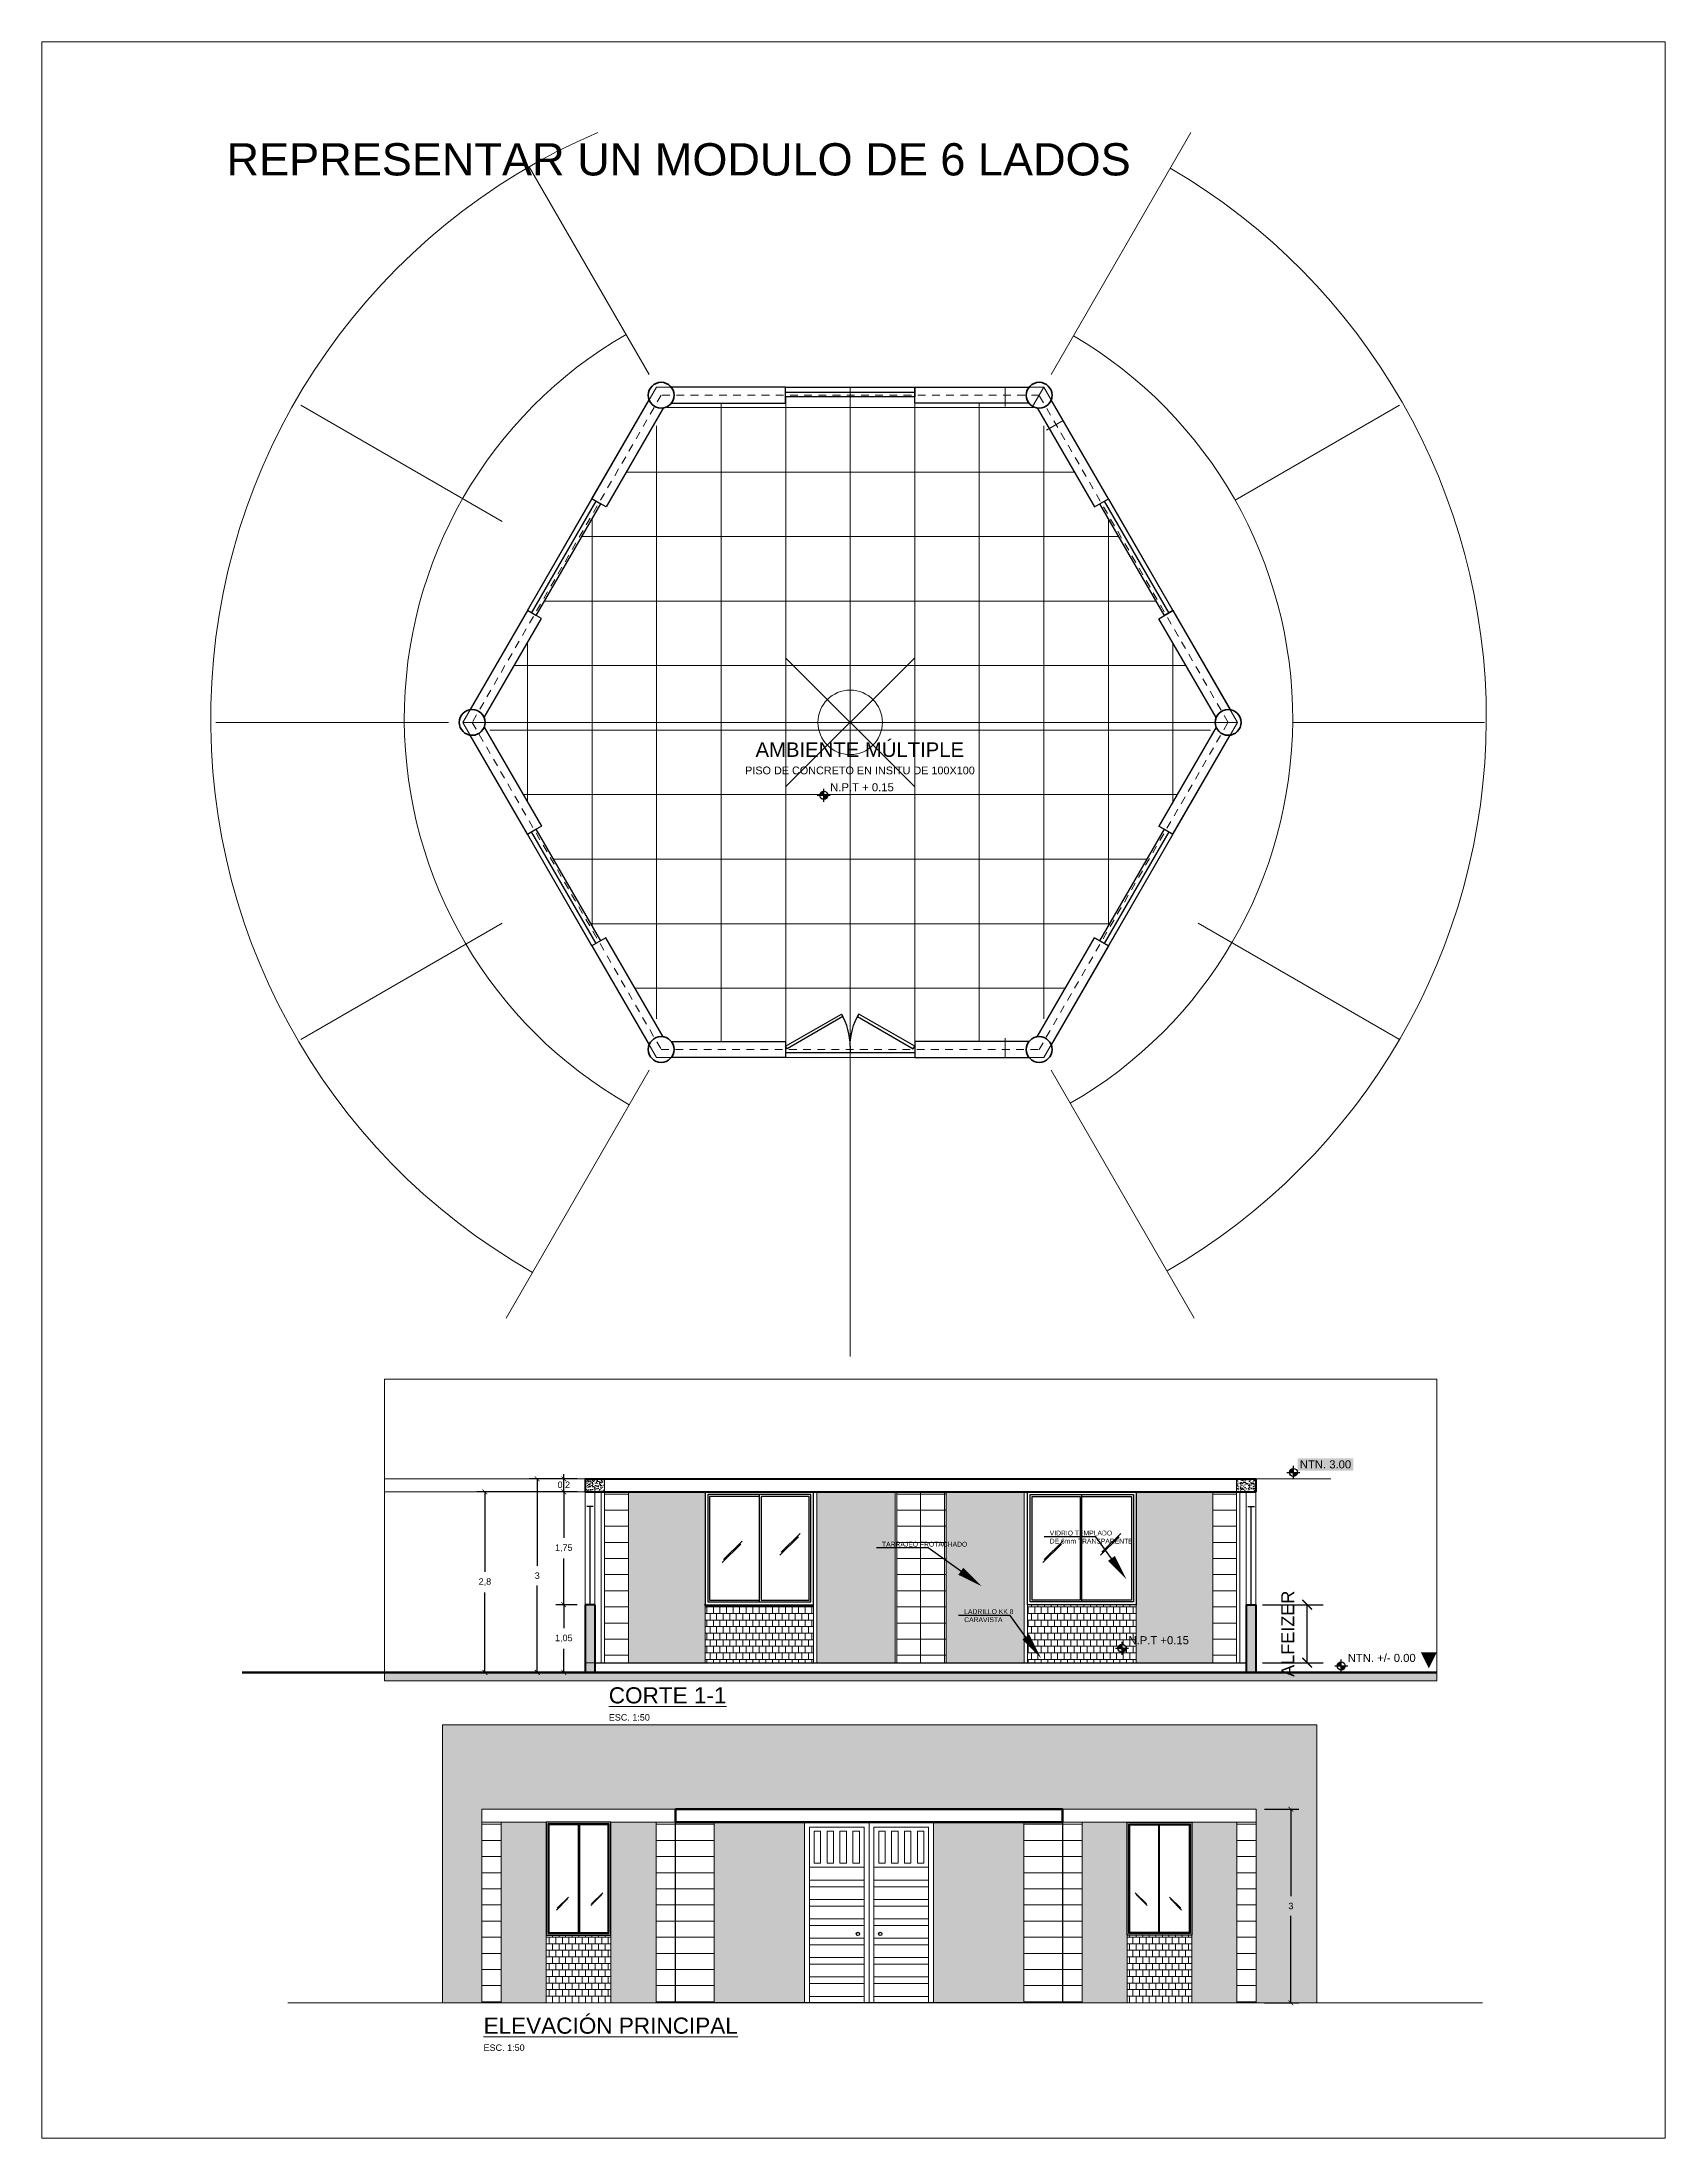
# Model space of a CAD drawing. Header units: metres. Extents: x -23 to 2.1, y -1.1 to 31.4.
import ezdxf
from ezdxf import colors
from ezdxf.entities.mleader import LeaderData, LeaderLine
from ezdxf.math import Vec2, Vec3

# ---------------------------------------------------------------- set-up
doc = ezdxf.new("R2010")
doc.units = ezdxf.units.M
doc.header["$LTSCALE"] = 0.01
doc.header["$PDMODE"] = 35
doc.linetypes.add('ACAD_ISO02W100', pattern=[15, 12, -3])
doc.layers.get('0').update_dxf_attribs({"lineweight": 30})
for name, color, linetype, lineweight in [('.05', 251, 'Continuous', 5), ('0 @ 1', 7, 'Continuous', 30), ('ESTRUCTURA COLUMNA', 1, 'Continuous', 30), ('Layer1', 253, 'Continuous', 0), ('MURO ALTO', 84, 'Continuous', 30), ('MURO BAJO', 5, 'Continuous', 30), ('TERRENO', 1, 'Continuous', 0), ('VIGAS', 1, 'Continuous', 5)]:
    doc.layers.add(name, color=color, linetype=linetype, lineweight=lineweight)
doc.styles.get("Standard").update_dxf_attribs({"font": 'arial.ttf'})
doc.dimstyles.new('CORTE COTA 1_50', dxfattribs={"dimscale": 0.5, "dimtxt": 0.2, "dimasz": 0.15, "dimexe": 0.25, "dimexo": 0.25, "dimgap": 0.2, "dimtad": 1, "dimtih": 1, "dimtoh": 1, "dimtxsty": 'Standard', "dimblk": 'ARCHTICK', "dimcen": 0.15, "dimclrd": 256, "dimclre": 256, "dimclrt": 5, "dimadec": 0, "dimazin": 0, "dimtfac": 1, "dimtmove": 0, "dimatfit": 3, "dimfxl": 1, "dimarcsym": 0})
doc.dimstyles.new('COTA 1_100', dxfattribs={"dimtxt": 0.2, "dimasz": 0.15, "dimexe": 0.25, "dimexo": 0.25, "dimgap": 0.2, "dimtad": 1, "dimtxsty": 'Standard', "dimblk": 'ARCHTICK', "dimcen": 0.15, "dimclrd": 256, "dimclre": 256, "dimclrt": 5, "dimadec": 0, "dimazin": 0, "dimtfac": 1, "dimtmove": 0, "dimatfit": 3, "dimfxl": 1, "dimarcsym": 0})
pattern_1 = [(0, (51.8453, 7.0995), (2.032, 2.032), [3.96875, -0.09525]), (0, (49.8133, 7.1948), (2.032, 2.032), [3.96875, -0.09525]), (90, (51.8453, 7.0995), (-2.032, 2.032), [-2.12725, 1.93675]), (90, (51.75, 7.0995), (-2.032, 2.032), [-2.12725, 1.93675])]
pattern_2 = [(50, (51.84527, 7.09951), (0.091092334, -0.00796954), [0.009525, -0.104775]), (355, (51.84527, 7.09951), (-0.01762171, 0.09552842), [0.00762, -0.08382029]), (100.45144, (51.852864, 7.09885), (0.07347062, 0.08755888), [0.008095, -0.08904512]), (46.1842, (51.84527, 7.12491), (0.13553952, -0.02102116), [0.0142875, -0.1571625]), (96.63556, (51.85657, 7.12316), (0.11870207, 0.12371306), [0.0121425, -0.1335678]), (351.18415, (51.84527, 7.12491), (0.11870207, 0.12371306), [0.01142998, -0.12572987]), (21, (51.85797, 7.11856), (0.075807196, -0.0511326), [0.009525, -0.104775]), (326, (51.85797, 7.11856), (0.03090101, 0.09209398), [0.00762, -0.08382]), (71.45144, (51.86429, 7.1143), (0.10670821, 0.04096138), [0.008095, -0.08904497]), (37.5, (51.845273, 7.09951), (0.001544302, 0.04227752), [0, -0.082804, 0, -0.08509, 0, -0.0841375]), (7.5, (51.845273, 7.09951), (0.03340983, 0.050090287), [0, -0.048514, 0, -0.080899, 0, -0.0320675]), (327.5, (51.816952, 7.09951), (0.067795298, -0.002864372), [0, -0.03175, 0, -0.09906, 0, -0.131445]), (317.5, (51.80425, 7.09951), (0.07406459, 0.012713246), [0, -0.041275, 0, -0.065786, 0, -0.093345])]
pattern_3 = [(50, (74.80478, 1.979286), (0.091092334, -0.00796954), [0.009525, -0.104775]), (355, (74.80478, 1.97929), (-0.01762171, 0.09552842), [0.00762, -0.08382029]), (100.45144, (74.81237, 1.97862), (0.07347062, 0.08755888), [0.008095, -0.08904512]), (46.1842, (74.80478, 2.00469), (0.13553952, -0.02102116), [0.0142875, -0.1571625]), (96.63556, (74.81608, 2.00293), (0.11870207, 0.12371306), [0.01214251, -0.1335678]), (351.18415, (74.80478, 2.00469), (0.11870207, 0.12371306), [0.01142998, -0.12572987]), (21, (74.81748, 1.998336), (0.075807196, -0.0511326), [0.009525, -0.104775]), (326, (74.81748, 1.99834), (0.03090101, 0.09209398), [0.00762, -0.08382]), (71.45144, (74.8238, 1.994075), (0.10670821, 0.040961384), [0.008095, -0.08904497]), (37.5, (74.80478, 1.979286), (0.001544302, 0.04227752), [0, -0.082804, 0, -0.08509, 0, -0.0841375]), (7.5, (74.80478, 1.979286), (0.033409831, 0.050090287), [0, -0.048514, 0, -0.080899, 0, -0.0320675]), (327.5, (74.77646, 1.979286), (0.067795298, -0.002864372), [0, -0.03175, 0, -0.09906, 0, -0.131445]), (317.5, (74.76376, 1.979286), (0.07406459, 0.012713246), [0, -0.041275, 0, -0.065786, 0, -0.093345])]
pattern_4 = [(0, (74.80478, 1.97929), (0, 0.25), [])]
pattern_5 = [(0, (74.80478, 1.97929), (0, 0.1016), []), (90, (74.80478, 1.979286), (-0.0508, 0.1016), [0.1016, -0.1016])]

msp = doc.modelspace()

# ---------------------------------------------------------------- texts
at = {"insert": (-20.163, 29.789), "char_height": 0.5, "attachment_point": 1}
msp.add_mtext_dynamic_manual_height_columns('REPRESENTAR UN MODULO DE 6 LADOS', width=21, gutter_width=12.5, heights=[0], dxfattribs=at)
at = {"linetype": 'Continuous', "lineweight": 0, "ltscale": 0.25, "attachment_point": 1}
for s, width, insert, char_height in [('VIDRIO TEMPLADO \\PDE 6mm TRANSPARENTE', 1.28567, (-7.408, 8.282), 0.075), ('TARRAJEO FROTACHADO', 1.28567, (-10.007, 8.109), 0.075), ('LADRILLO KK 8\\PCARAVISTA', 1.28567, (-8.733, 7.064), 0.075), ('{\\LCORTE 1-1\\P\\H0.4x;\\lESC. 1:50}', 6.19446, (-14.24, 5.854), 0.25), ('{\\LELEVACIÓN PRINCIPAL\\P\\H0.4x;\\lESC. 1:50}', 6.19446, (-16.18, 0.734), 0.25)]:
    msp.add_mtext_dynamic_manual_height_columns(s, width=width, gutter_width=1.25, heights=[0], dxfattribs=dict(at, insert=insert, char_height=char_height))
at = {"layer": 'Layer1', "linetype": 'Continuous', "lineweight": 30, "insert": (-13.298, 20.501), "char_height": 0.225, "attachment_point": 1}
msp.add_mtext_dynamic_manual_height_columns('\\pi1.33185;{\\C256;\\c0;AMBIENTE MÚLTIPLE\\P\\pi1.17016;\\H0.53333x;PISO DE CONCRETO EN INSITU DE 100X100 }', width=5.878, gutter_width=12.5, heights=[0], dxfattribs=at)

# ---------------------------------------------------------------- blocks, each defined once
blk = doc.blocks.new('*U62')
for p, q in [((-1000, 0), (-1000, 100)), ((0, 0), (0, 100))]:
    blk.add_line(p, q)
blk.add_lwpolyline([(0, 0), (-866, -500), (-888, -462), (-22, 38)], close=True)
blk.add_arc((0, 0), 1000, 180, 210)
blk = doc.blocks.new('Elevation Symbol - Imperial')
at = {"color": 0}
for p, q in [((0, 0), (0.2, 0)), ((0.1, -0.1), (0.1, 0.1))]:
    blk.add_line(p, q, dxfattribs=at)
at = {"color": 0, "const_width": 0.0625}
for points in [[(0.1, 0.03125, 0.41421356), (0.06875, 0, 1)], [(0.1, -0.03125, 0.41421356), (0.13125, 0, 1)]]:
    blk.add_lwpolyline(points, format="xyb", dxfattribs=at)
at = {"color": 0}
blk.add_circle((0.1, 0), 0.0625, dxfattribs=at)
blk.add_attdef('ELEVATION', (0.2, 0.0625), '', height=0.125, dxfattribs=at)
blk = doc.blocks.new('Moment Connection - Imperial')
at = {"color": 0}
blk.add_solid([(0, 0.125), (0.125, 0.0625), (0, 0)], dxfattribs=at)
blk = doc.blocks.new('*U157')
for p, q in [((-60, 4), (-60, 0)), ((0, 2), (-60, 2)), ((0, 4), (0, 0))]:
    blk.add_line(p, q)
blk = doc.blocks.new('_ArchTick')
at = {"color": 0, "linetype": 'ByBlock', "const_width": 0.15}
blk.add_lwpolyline([(-0.5, -0.5), (0.5, 0.5)], dxfattribs=at)
blk = doc.blocks.new('*D165')
at = {"layer": 'Defpoints', "color": 0, "linetype": 'Continuous', "lineweight": 0, "ltscale": 0.25, "transparency": 16777216}
for p in [(-4.363, 7.134), (-3.42, 7.134), (-4.363, 6.234)]:
    blk.add_point(p, dxfattribs=at)
at = {"layer": 'VIGAS', "linetype": 'Continuous', "lineweight": -2, "ltscale": 0.25, "transparency": 16777216}
for p, q in [((-4.113, 7.134), (-3.17, 7.134)), ((-3.42, 6.234), (-3.42, 7.134)), ((-4.113, 6.234), (-3.17, 6.234))]:
    blk.add_line(p, q, dxfattribs=at)
at = {"layer": 'VIGAS', "linetype": 'Continuous', "lineweight": -2, "ltscale": 0.25, "transparency": 16777216, "xscale": 0.15, "yscale": 0.15, "zscale": 0.15}
for p, rotation in [((-3.42, 7.134), 90), ((-3.42, 6.234), 270)]:
    blk.add_blockref('_ArchTick', p, dxfattribs=dict(at, rotation=rotation))
at = {"layer": 'VIGAS', "color": 5, "linetype": 'Continuous', "lineweight": 0, "ltscale": 0.25, "transparency": 16777216, "insert": (-3.72, 6.684), "char_height": 0.2, "attachment_point": 5, "rotation": 90}
blk.add_mtext('ALFEIZER', dxfattribs=at)
blk = doc.blocks.new('*U151')
for p, q in [((-60, 4), (-60, 0)), ((0, 2), (-60, 2)), ((0, 4), (0, 0))]:
    blk.add_line(p, q)
blk = doc.blocks.new('*D166')
at = {"linetype": 'Continuous', "lineweight": -2, "ltscale": 0.25, "transparency": 16777216}
for p, q in [((-14.731, 7.134), (-15.062, 7.134)), ((-14.937, 7.134), (-14.937, 6.769)), ((-14.937, 6.084), (-14.937, 6.448)), ((-14.731, 6.084), (-15.062, 6.084))]:
    blk.add_line(p, q, dxfattribs=at)
at = {"layer": 'Defpoints', "color": 0, "linetype": 'Continuous', "lineweight": 0, "ltscale": 0.25, "transparency": 16777216}
for p in [(-14.937, 7.134), (-14.606, 7.134), (-14.606, 6.084)]:
    blk.add_point(p, dxfattribs=at)
at = {"linetype": 'Continuous', "lineweight": -2, "ltscale": 0.25, "transparency": 16777216, "xscale": 0.075, "yscale": 0.075, "zscale": 0.075}
for p, rotation in [((-14.937, 7.134), 90), ((-14.937, 6.084), 270)]:
    blk.add_blockref('_ArchTick', p, dxfattribs=dict(at, rotation=rotation))
at = {"color": 5, "linetype": 'Continuous', "lineweight": 0, "ltscale": 0.25, "transparency": 16777216, "insert": (-14.937, 6.609), "char_height": 0.1, "attachment_point": 5}
blk.add_mtext('1,05', dxfattribs=at)
blk = doc.blocks.new('*D167')
at = {"linetype": 'Continuous', "lineweight": -2, "ltscale": 0.25, "transparency": 16777216}
for p, q in [((-14.731, 8.884), (-15.062, 8.884)), ((-14.937, 8.884), (-14.937, 8.169)), ((-14.937, 7.134), (-14.937, 7.848)), ((-14.731, 7.134), (-15.062, 7.134))]:
    blk.add_line(p, q, dxfattribs=at)
at = {"layer": 'Defpoints', "color": 0, "linetype": 'Continuous', "lineweight": 0, "ltscale": 0.25, "transparency": 16777216}
for p in [(-14.937, 8.884), (-14.606, 8.884), (-14.606, 7.134)]:
    blk.add_point(p, dxfattribs=at)
at = {"linetype": 'Continuous', "lineweight": -2, "ltscale": 0.25, "transparency": 16777216, "xscale": 0.075, "yscale": 0.075, "zscale": 0.075}
for p, rotation in [((-14.937, 8.884), 90), ((-14.937, 7.134), 270)]:
    blk.add_blockref('_ArchTick', p, dxfattribs=dict(at, rotation=rotation))
at = {"color": 5, "linetype": 'Continuous', "lineweight": 0, "ltscale": 0.25, "transparency": 16777216, "insert": (-14.937, 8.009), "char_height": 0.1, "attachment_point": 5}
blk.add_mtext('1,75', dxfattribs=at)
blk = doc.blocks.new('*D168')
at = {"linetype": 'Continuous', "lineweight": -2, "ltscale": 0.25, "transparency": 16777216}
for p, q in [((-14.937, 9.084), (-14.937, 9.159)), ((-14.731, 9.084), (-15.062, 9.084)), ((-14.731, 8.884), (-15.062, 8.884)), ((-14.937, 8.884), (-14.937, 9.084)), ((-14.937, 8.884), (-14.937, 9.084)), ((-14.937, 8.884), (-14.937, 8.809))]:
    blk.add_line(p, q, dxfattribs=at)
at = {"layer": 'Defpoints', "color": 0, "linetype": 'Continuous', "lineweight": 0, "ltscale": 0.25, "transparency": 16777216}
for p in [(-14.937, 9.084), (-14.606, 9.084), (-14.606, 8.884)]:
    blk.add_point(p, dxfattribs=at)
at = {"linetype": 'Continuous', "lineweight": -2, "ltscale": 0.25, "transparency": 16777216, "xscale": 0.075, "yscale": 0.075, "zscale": 0.075}
for p, rotation in [((-14.937, 9.084), 270), ((-14.937, 8.884), 90)]:
    blk.add_blockref('_ArchTick', p, dxfattribs=dict(at, rotation=rotation))
at = {"color": 5, "linetype": 'Continuous', "lineweight": 0, "ltscale": 0.25, "transparency": 16777216, "insert": (-14.937, 8.984), "char_height": 0.1, "attachment_point": 5}
blk.add_mtext('0,2', dxfattribs=at)
blk = doc.blocks.new('*D169')
at = {"linetype": 'Continuous', "lineweight": -2, "ltscale": 0.25, "transparency": 16777216}
for p, q in [((-14.731, 9.084), (-15.473, 9.084)), ((-15.348, 9.084), (-15.348, 7.735)), ((-15.348, 6.084), (-15.348, 7.432)), ((-14.731, 6.084), (-15.473, 6.084))]:
    blk.add_line(p, q, dxfattribs=at)
at = {"layer": 'Defpoints', "color": 0, "linetype": 'Continuous', "lineweight": 0, "ltscale": 0.25, "transparency": 16777216}
for p in [(-15.348, 9.084), (-14.606, 9.084), (-14.606, 6.084)]:
    blk.add_point(p, dxfattribs=at)
at = {"linetype": 'Continuous', "lineweight": -2, "ltscale": 0.25, "transparency": 16777216, "xscale": 0.075, "yscale": 0.075, "zscale": 0.075}
for p, rotation in [((-15.348, 9.084), 90), ((-15.348, 6.084), 270)]:
    blk.add_blockref('_ArchTick', p, dxfattribs=dict(at, rotation=rotation))
at = {"color": 5, "linetype": 'Continuous', "lineweight": 0, "ltscale": 0.25, "transparency": 16777216, "insert": (-15.348, 7.584), "char_height": 0.1, "attachment_point": 5}
blk.add_mtext('3', dxfattribs=at)
blk = doc.blocks.new('*D170')
at = {"layer": 'Defpoints', "color": 0, "linetype": 'Continuous', "lineweight": 0, "ltscale": 0.25, "transparency": 16777216}
for p in [(-16.159, 8.884), (-14.606, 8.884), (-14.606, 6.084)]:
    blk.add_point(p, dxfattribs=at)
at = {"layer": 'MURO ALTO', "linetype": 'Continuous', "lineweight": -2, "ltscale": 0.25, "transparency": 16777216}
for p, q in [((-14.731, 8.884), (-16.284, 8.884)), ((-16.159, 8.884), (-16.159, 7.644)), ((-16.159, 6.084), (-16.159, 7.323)), ((-14.731, 6.084), (-16.284, 6.084))]:
    blk.add_line(p, q, dxfattribs=at)
at = {"layer": 'MURO ALTO', "linetype": 'Continuous', "lineweight": -2, "ltscale": 0.25, "transparency": 16777216, "xscale": 0.075, "yscale": 0.075, "zscale": 0.075}
for p, rotation in [((-16.159, 8.884), 90), ((-16.159, 6.084), 270)]:
    blk.add_blockref('_ArchTick', p, dxfattribs=dict(at, rotation=rotation))
at = {"layer": 'MURO ALTO', "color": 5, "linetype": 'Continuous', "lineweight": 0, "ltscale": 0.25, "transparency": 16777216, "insert": (-16.159, 7.484), "char_height": 0.1, "attachment_point": 5}
blk.add_mtext('2,8', dxfattribs=at)
blk = doc.blocks.new('*D173')
at = {"layer": 'Defpoints', "color": 0, "linetype": 'Continuous', "lineweight": 0, "ltscale": 0.25, "transparency": 16777216}
for p in [(-4.208, 3.963), (-3.672, 3.963), (-4.208, 0.963)]:
    blk.add_point(p, dxfattribs=at)
at = {"layer": 'MURO ALTO', "linetype": 'Continuous', "lineweight": -2, "ltscale": 0.25, "transparency": 16777216}
for p, q in [((-4.083, 3.963), (-3.547, 3.963)), ((-3.672, 3.963), (-3.672, 2.614)), ((-3.672, 0.963), (-3.672, 2.312)), ((-4.083, 0.963), (-3.547, 0.963))]:
    blk.add_line(p, q, dxfattribs=at)
at = {"layer": 'MURO ALTO', "linetype": 'Continuous', "lineweight": -2, "ltscale": 0.25, "transparency": 16777216, "xscale": 0.075, "yscale": 0.075, "zscale": 0.075}
for p, rotation in [((-3.672, 3.963), 90), ((-3.672, 0.963), 270)]:
    blk.add_blockref('_ArchTick', p, dxfattribs=dict(at, rotation=rotation))
at = {"layer": 'MURO ALTO', "color": 5, "linetype": 'Continuous', "lineweight": 0, "ltscale": 0.25, "transparency": 16777216, "insert": (-3.672, 2.463), "char_height": 0.1, "attachment_point": 5}
blk.add_mtext('3', dxfattribs=at)
blk = doc.blocks.new('*U175')
at = {"layer": 'ESTRUCTURA COLUMNA', "linetype": 'Continuous', "lineweight": 35, "ltscale": 0.25}
blk.add_circle((0, 0), 0.2, dxfattribs=at)
blk = doc.blocks.new('*U176')
at = {"layer": 'MURO ALTO', "color": 0, "linetype": 'ByBlock', "lineweight": -2, "transparency": 16777216}
for p, rotation in [((-13.428, 24.889), 180), ((-7.572, 24.889), 120), ((-16.356, 19.818), 240), ((-4.644, 19.818), 59.99999999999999), ((-13.428, 14.747), 299.9999999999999)]:
    blk.add_blockref('*U175', p, dxfattribs=dict(at, rotation=rotation))
blk.add_blockref('*U175', (-7.572, 14.747), dxfattribs=at)
blk = doc.blocks.new('*U179')
at = {"layer": 'MURO ALTO', "linetype": 'Continuous', "lineweight": 30}
blk.add_lwpolyline([(0.335, 0.83), (-0.551, -0.705), (-0.335, -0.83), (0.551, 0.705)], dxfattribs=at)
blk = doc.blocks.new('*U180')
at = {"layer": 'MURO ALTO', "color": 0, "linetype": 'ByBlock', "lineweight": -2, "transparency": 16777216}
for p, rotation in [((-12.386, 24.889), 120), ((-7.051, 23.987), 59.99999999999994), ((-15.835, 20.721), 180), ((-13.949, 15.649), 239.9999999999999), ((-8.614, 14.747), 299.9999999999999)]:
    blk.add_blockref('*U179', p, dxfattribs=dict(at, rotation=rotation))
blk.add_blockref('*U179', (-5.165, 18.916), dxfattribs=at)

# ---------------------------------------------------------------- dimensions: what is measured, and where the dimension line sits
at = {"linetype": 'Continuous', "lineweight": 0, "ltscale": 0.25}
for p2, distance, picture, middle in [((-14.606, 9.084), 0.742, '*D169', (-15.348, 7.584)), ((-14.606, 7.134), 0.332, '*D166', (-14.937, 6.609))]:
    dim = msp.add_aligned_dim(p1=(-14.606, 6.084), p2=p2, distance=distance, dimstyle='CORTE COTA 1_50', dxfattribs=at)
    dim.commit()
    dim.dimension.update_dxf_attribs({"geometry": picture, "text_midpoint": middle})
dim = msp.add_linear_dim(base=(-14.937, 9.084), p1=(-14.606, 8.884), p2=(-14.606, 9.084), angle=270, dimstyle='CORTE COTA 1_50', override={"dimtmove": 1}, dxfattribs=at)
dim.commit()
dim.dimension.update_dxf_attribs({"geometry": '*D168', "text_midpoint": (-14.937, 8.984), "dimtype": 160})
dim = msp.add_linear_dim(base=(-14.937, 8.884), p1=(-14.606, 7.134), p2=(-14.606, 8.884), angle=270, dimstyle='CORTE COTA 1_50', override={"dimtmove": 1}, dxfattribs=at)
dim.commit()
dim.dimension.update_dxf_attribs({"geometry": '*D167', "text_midpoint": (-14.937, 8.009)})
at = {"layer": 'MURO ALTO', "linetype": 'Continuous', "lineweight": 0, "ltscale": 0.25}
for p1, p2, distance, picture, middle in [((-14.606, 6.084), (-14.606, 8.884), 1.554, '*D170', (-16.159, 7.484)), ((-4.208, 0.963), (-4.208, 3.963), -0.536, '*D173', (-3.672, 2.463))]:
    dim = msp.add_aligned_dim(p1=p1, p2=p2, distance=distance, dimstyle='CORTE COTA 1_50', dxfattribs=at)
    dim.commit()
    dim.dimension.update_dxf_attribs({"geometry": picture, "text_midpoint": middle})
at = {"layer": 'VIGAS', "linetype": 'Continuous', "lineweight": 0, "ltscale": 0.25}
dim = msp.add_linear_dim(base=(-3.42, 7.134), p1=(-4.363, 6.234), p2=(-4.363, 7.134), angle=90, text='ALFEIZER', dimstyle='COTA 1_100', dxfattribs=at)
dim.commit()
dim.dimension.update_dxf_attribs({"geometry": '*D165', "text_midpoint": (-3.42, 6.684), "dimtype": 161})

# ---------------------------------------------------------------- hatches: boundary and pattern name
at = {"linetype": 'Continuous', "lineweight": 0, "ltscale": 0.25}
h = msp.add_hatch(color=256, dxfattribs=at)
h.dxf.hatch_style = 1
h.set_gradient(color1=(0, 127, 255), name='CURVED')
h.paths.add_polyline_path([(-3.565, 9.212), (-2.705, 9.212), (-2.705, 9.404), (-3.565, 9.404)])
h.paths.add_polyline_path([(-3.511, 5.967), (-3.511, 7.403), (-3.923, 7.403), (-3.923, 5.967)], flags=9)
h.paths.add_polyline_path([(-15.103, 6.514), (-14.781, 6.514), (-14.781, 6.72), (-15.103, 6.72)], flags=9)
h.paths.add_polyline_path([(-15.103, 7.914), (-14.781, 7.914), (-14.781, 8.12), (-15.103, 8.12)], flags=9)
h.paths.add_polyline_path([(-15.059, 8.889), (-14.814, 8.889), (-14.814, 9.095), (-15.059, 9.095)], flags=9)
h.paths.add_polyline_path([(-15.411, 7.48), (-15.284, 7.48), (-15.284, 7.686), (-15.411, 7.686)], flags=9)
at = {"linetype": 'Continuous', "lineweight": 0, "ltscale": 0.25, "true_color": 0x293189}
h = msp.add_hatch(dxfattribs=at)
h.set_pattern_fill('AR-CONC', color=177, scale=0.0005)
h.set_pattern_definition(pattern_2)
h.paths.add_polyline_path([(-14.306, 8.884), (-14.306, 9.084), (-14.606, 9.084), (-14.606, 8.884)])
at = {"linetype": 'Continuous', "lineweight": 0, "ltscale": 0.25}
h = msp.add_hatch(dxfattribs=at)
h.set_pattern_fill('_USER', color=256, scale=0.25, pattern_type=0)
h.set_pattern_definition([(0, (51.84527, 7.0995), (0, 0.25), [])])
h.paths.add_polyline_path([(-9.409, 8.884), (-9.779, 8.884), (-9.779, 6.234), (-9.409, 6.234)])
h.paths.add_polyline_path([(-9.015, 8.884), (-9.04, 8.884), (-9.04, 6.234), (-9.015, 6.234)])
h.paths.add_polyline_path([(-9.04, 8.884), (-9.409, 8.884), (-9.409, 6.234), (-9.04, 6.234)])
h.paths.add_polyline_path([(-13.936, 8.884), (-14.306, 8.884), (-14.306, 6.234), (-13.936, 6.234)])
h.paths.add_polyline_path([(-4.513, 8.884), (-4.883, 8.884), (-4.883, 6.234), (-4.513, 6.234)])
h = msp.add_hatch(dxfattribs=at)
h.set_pattern_fill('AR-CONC', color=256, scale=0.0005)
h.set_pattern_definition(pattern_2)
h.paths.add_polyline_path([(-9.804, 8.884), (-11.016, 8.884), (-11.016, 6.234), (-9.804, 6.234)])
h.paths.add_polyline_path([(-13.936, 6.234), (-12.748, 6.234), (-12.748, 7.134), (-12.748, 8.884), (-13.936, 8.884)])
h.paths.add_polyline_path([(-9.015, 6.234), (-7.802, 6.234), (-7.802, 8.884), (-9.015, 8.884)])
h.paths.add_polyline_path([(-6.07, 7.134), (-6.07, 6.234), (-4.883, 6.234), (-4.883, 8.884), (-6.07, 8.884)])
edge = h.paths.add_edge_path()
edge.add_line((-6.388, 6.459), (-6.188, 6.459))
edge = h.paths.add_edge_path()
edge.add_arc((-6.288, 6.459), 0.0625, 0, 360)
edge = h.paths.add_edge_path()
edge.add_line((-6.288, 6.359), (-6.288, 6.559))
edge = h.paths.add_edge_path(flags=16)
edge.add_arc((-6.288, 6.459), 0.0312, 90, 180)
edge = h.paths.add_edge_path(flags=16)
edge.add_arc((-6.288, 6.459), 0.0312, 270, 360)
h.paths.add_polyline_path([(-6.22, 6.488), (-5.22, 6.488), (-5.22, 6.679), (-6.22, 6.679)], flags=9)
at = {"linetype": 'Continuous', "lineweight": 0, "ltscale": 0.25, "true_color": 0x293189}
h = msp.add_hatch(dxfattribs=at)
h.set_pattern_fill('AR-CONC', color=177, scale=0.0005)
h.set_pattern_definition(pattern_2)
h.paths.add_polyline_path([(-4.213, 9.084), (-4.513, 9.084), (-4.513, 8.884), (-4.213, 8.884)])
h = msp.add_hatch(color=177, dxfattribs=at)
h.dxf.hatch_style = 1
h.paths.add_polyline_path([(-14.456, 7.134), (-14.606, 7.134), (-14.606, 6.234), (-14.456, 6.234)])
h.paths.add_polyline_path([(-14.456, 6.234), (-14.606, 6.234), (-14.606, 6.084), (-14.456, 6.084)])
h.paths.add_polyline_path([(-4.213, 7.134), (-4.363, 7.134), (-4.363, 6.084), (-4.213, 6.084)])
at = {"linetype": 'Continuous', "lineweight": 0, "ltscale": 0.25}
h = msp.add_hatch(dxfattribs=at)
h.set_pattern_fill('AR-B816C', color=256, scale=0.1)
h.set_pattern_definition([(0, (51.845, 7.1), (20.32, 20.32), [39.6875, -0.9525]), (0, (31.525, 8.052), (20.32, 20.32), [39.6875, -0.9525]), (90, (51.845, 7.1), (-20.32, 20.32), [-21.2725, 19.3675]), (90, (50.893, 7.1), (-20.32, 20.32), [-21.2725, 19.3675])])
h.paths.add_polyline_path([(-11.066, 6.234), (-11.066, 7.134), (-12.748, 7.134), (-12.748, 6.234)])
h = msp.add_hatch(dxfattribs=at)
h.set_pattern_fill('AR-B816C', color=256, scale=0.01)
h.set_pattern_definition(pattern_1)
h.paths.add_polyline_path([(-11.066, 6.234), (-11.066, 7.134), (-12.748, 7.134), (-12.748, 6.234)])
h = msp.add_hatch(dxfattribs=at)
h.set_pattern_fill('AR-B88', color=256, scale=0.0005)
h.set_pattern_definition([(0, (51.84527, 7.09951), (0, 0.1016), []), (90, (51.845273, 7.09951), (-0.0508, 0.1016), [0.1016, -0.1016])])
h.paths.add_polyline_path([(-12.748, 7.134), (-12.748, 6.234), (-11.066, 6.234), (-11.066, 7.134)])
h.paths.add_polyline_path([(-6.07, 6.234), (-6.07, 7.134), (-7.752, 7.134), (-7.752, 6.234)])
h.paths.add_polyline_path([(-6.226, 6.459, -0.613197), (-6.257, 6.405, -0.57632), (-6.351, 6.459, -0.613197), (-6.319, 6.513, -0.57632)], flags=16)
h.paths.add_polyline_path([(-6.22, 6.488), (-5.22, 6.488), (-5.22, 6.679), (-6.22, 6.679)], flags=9)
h = msp.add_hatch(dxfattribs=at)
h.set_pattern_fill('AR-B816C', color=256, scale=0.01)
h.set_pattern_definition(pattern_1)
h.paths.add_polyline_path([(-12.748, 7.134), (-11.066, 7.134), (-11.066, 6.234), (-12.748, 6.234)])
h = msp.add_hatch(color=256, dxfattribs=at)
h.dxf.hatch_style = 1
h.paths.add_polyline_path([(-11.07, 7.134), (-11.066, 7.134), (-11.066, 6.234), (-11.07, 6.234)])
h = msp.add_hatch(dxfattribs=at)
h.set_pattern_fill('AR-B816C', color=256, scale=0.01)
h.set_pattern_definition(pattern_1)
h.paths.add_polyline_path([(-7.752, 7.134), (-7.752, 6.234), (-6.07, 6.234), (-6.07, 7.134)])
h.paths.add_polyline_path([(-6.226, 6.459, -0.613197), (-6.257, 6.405, -0.57632), (-6.351, 6.459, -0.613197), (-6.319, 6.513, -0.57632)], flags=16)
h.paths.add_polyline_path([(-6.22, 6.488), (-5.22, 6.488), (-5.22, 6.679), (-6.22, 6.679)], flags=9)
at = {"linetype": 'Continuous', "lineweight": 0, "ltscale": 0.25, "true_color": 0x000000}
h = msp.add_hatch(color=18, dxfattribs=at)
h.dxf.hatch_style = 1
h.paths.add_polyline_path([(-17.713, 6.084), (-1.409, 6.084), (-1.409, 5.955), (-17.713, 5.955)])
at = {"linetype": 'Continuous', "lineweight": 0, "ltscale": 0.25}
h = msp.add_hatch(color=256, dxfattribs=at)
h.dxf.hatch_style = 1
h.set_gradient(color1=(0, 127, 255), name='CURVED')
h.paths.add_polyline_path([(-3.268, 5.272), (-16.815, 5.272), (-16.815, 0.963), (-16.208, 0.963), (-16.208, 3.963), (-4.208, 3.963), (-4.208, 0.963), (-3.268, 0.963)])
h = msp.add_hatch(dxfattribs=at)
h.set_pattern_fill('_USER', color=256, scale=0.25, pattern_type=0)
h.set_pattern_definition(pattern_4)
h.paths.add_polyline_path([(-13.208, 3.763), (-13.508, 3.763), (-13.508, 0.963), (-13.208, 0.963)])
h.paths.add_polyline_path([(-15.908, 3.763), (-16.208, 3.763), (-16.208, 0.963), (-15.908, 0.963)])
h = msp.add_hatch(dxfattribs=at)
h.set_pattern_fill('AR-CONC', color=256, scale=0.0005)
h.set_pattern_definition(pattern_3)
h.paths.add_polyline_path([(-15.908, 0.963), (-15.208, 0.963), (-15.208, 3.763), (-15.908, 3.763)])
h.paths.add_polyline_path([(-13.508, 3.763), (-14.208, 3.763), (-14.208, 2.013), (-14.208, 0.963), (-13.508, 0.963)])
h = msp.add_hatch(dxfattribs=at)
h.set_pattern_fill('_USER', color=256, scale=0.25, pattern_type=0)
h.set_pattern_definition(pattern_4)
h.paths.add_polyline_path([(-13.208, 0.963), (-12.608, 0.963), (-12.608, 3.763), (-13.208, 3.763)])
h.paths.add_polyline_path([(-7.208, 3.763), (-7.808, 3.763), (-7.808, 0.963), (-7.208, 0.963)])
h = msp.add_hatch(dxfattribs=at)
h.set_pattern_fill('AR-CONC', color=256, scale=0.0005)
h.set_pattern_definition(pattern_3)
h.paths.add_polyline_path([(-12.608, 0.963), (-11.208, 0.963), (-11.208, 3.763), (-12.608, 3.763)])
h.paths.add_polyline_path([(-7.808, 3.763), (-9.208, 3.763), (-9.208, 0.963), (-7.808, 0.963)])
h = msp.add_hatch(dxfattribs=at)
h.set_pattern_fill('_USER', color=256, scale=0.25, pattern_type=0)
h.set_pattern_definition(pattern_4)
h.paths.add_polyline_path([(-7.208, 3.763), (-6.908, 3.763), (-6.908, 0.963), (-7.208, 0.963)])
h.paths.add_polyline_path([(-4.508, 3.763), (-4.208, 3.763), (-4.208, 0.963), (-4.508, 0.963)])
h = msp.add_hatch(dxfattribs=at)
h.set_pattern_fill('AR-CONC', color=256, scale=0.0005)
h.set_pattern_definition(pattern_3)
h.paths.add_polyline_path([(-4.508, 0.963), (-5.208, 0.963), (-5.208, 3.763), (-4.508, 3.763)])
h.paths.add_polyline_path([(-6.908, 3.763), (-6.208, 3.763), (-6.208, 2.013), (-6.208, 0.963), (-6.908, 0.963)])
h = msp.add_hatch(dxfattribs=at)
h.set_pattern_fill('AR-B88', color=256, scale=0.0005)
h.set_pattern_definition(pattern_5)
h.paths.add_polyline_path([(-14.208, 2.013), (-15.208, 2.013), (-15.208, 0.963), (-14.208, 0.963)])
h = msp.add_hatch(dxfattribs=at)
h.set_pattern_fill('AR-B88', color=256, scale=0.0005)
h.set_pattern_definition(pattern_5)
h.paths.add_polyline_path([(-6.208, 2.013), (-5.208, 2.013), (-5.208, 0.963), (-6.208, 0.963)])
at = {"layer": 'Layer1', "linetype": 'Continuous', "lineweight": 0}
h = msp.add_hatch(dxfattribs=at)
h.set_pattern_fill('_USER', color=256, pattern_type=0)
h.set_pattern_definition([(0, (-10.5, 15.6898), (0, 1), [])])
h.paths.add_polyline_path([(-11.5, 25.757), (-12.9, 25.757), (-12.9, 25.707), (-13.327, 25.707), (-13.54, 25.338), (-13.583, 25.363), (-14.283, 24.15), (-14.37, 24.2), (-15.37, 22.468), (-15.283, 22.418), (-15.983, 21.206), (-15.94, 21.181), (-16.154, 20.811), (-15.94, 20.441), (-15.983, 20.416), (-15.283, 19.204), (-15.37, 19.154), (-14.37, 17.422), (-14.283, 17.472), (-13.583, 16.259), (-13.54, 16.284), (-13.327, 15.915), (-12.9, 15.915), (-12.9, 15.865), (-11.5, 15.865), (-11.5, 15.79), (-10.634, 16.29), (-10.612, 16.252), (-10.613, 16.251, -0.120537), (-10.5, 15.79, -0.120537), (-10.387, 16.251), (-10.388, 16.252), (-10.366, 16.29), (-9.5, 15.79), (-9.5, 15.865), (-8.1, 15.865), (-8.1, 15.915), (-8.02, 15.915, -0.267949), (-7.5, 16.215), (-7.46, 16.284), (-7.417, 16.259), (-6.717, 17.472), (-6.63, 17.422), (-5.63, 19.154), (-5.717, 19.204), (-5.017, 20.416), (-5.06, 20.441), (-4.846, 20.811), (-5.06, 21.181), (-5.017, 21.206), (-5.717, 22.418), (-5.63, 22.468), (-6.63, 24.2), (-6.717, 24.15), (-7.417, 25.363), (-7.46, 25.338), (-7.673, 25.707), (-8.1, 25.707), (-8.1, 25.757), (-9.5, 25.757), (-9.5, 25.857), (-11.5, 25.857)])
h = msp.add_hatch(dxfattribs=at)
h.set_pattern_fill('_USER', color=256, angle=90, pattern_type=0)
h.set_pattern_definition([(90, (-10.5, 15.6148), (-1, 6e-17), [])])
h.paths.add_polyline_path([(-11.5, 25.857), (-11.5, 25.757), (-12.9, 25.757), (-12.9, 25.707), (-13.327, 25.707), (-13.54, 25.338), (-13.583, 25.363), (-14.283, 24.15), (-14.37, 24.2), (-15.37, 22.468), (-15.283, 22.418), (-15.983, 21.206), (-15.94, 21.181), (-16.154, 20.811), (-15.94, 20.441), (-15.983, 20.416), (-15.283, 19.204), (-15.37, 19.154), (-14.37, 17.422), (-14.283, 17.472), (-13.583, 16.259), (-13.54, 16.284), (-13.327, 15.915), (-12.9, 15.915), (-12.9, 15.865), (-11.5, 15.865), (-11.5, 15.79), (-10.634, 16.29), (-10.612, 16.252), (-10.613, 16.251, -0.120537), (-10.5, 15.79, -0.120537), (-10.387, 16.251), (-10.388, 16.252), (-10.366, 16.29), (-9.5, 15.79), (-9.5, 15.865), (-8.1, 15.865), (-8.1, 15.915), (-8.02, 15.915, -0.267949), (-7.5, 16.215), (-7.46, 16.284), (-7.417, 16.259), (-6.717, 17.472), (-6.63, 17.422), (-5.63, 19.154), (-5.717, 19.204), (-5.017, 20.416), (-5.06, 20.441), (-4.846, 20.811), (-5.06, 21.181), (-5.017, 21.206), (-5.717, 22.418), (-5.63, 22.468), (-6.63, 24.2), (-6.717, 24.15), (-7.417, 25.363), (-7.46, 25.338), (-7.673, 25.707), (-8.1, 25.707), (-8.1, 25.757), (-9.5, 25.757), (-9.5, 25.857)])

# ---------------------------------------------------------------- linework, layer by layer
at = {"layer": '.05', "linetype": 'Continuous', "lineweight": 30}
msp.add_line((-14.456, 6.234), (-4.363, 6.234), dxfattribs=at)
at = {"layer": '.05', "linetype": 'Continuous', "lineweight": 70}
msp.add_line((-19.92, 6.084), (-1.409, 6.084), dxfattribs=at)
at = {"layer": '.05', "linetype": 'Continuous', "lineweight": 0}
msp.add_line((-19.214, 0.963), (-0.704, 0.963), dxfattribs=at)
at = {"linetype": 'Continuous', "lineweight": 0}
for p, q in [((-8.1, 26.007), (-8.1, 25.707)), ((-7.2, 25.488), (-7.46, 25.338)), ((-8.1, 15.615), (-8.1, 15.915))]:
    msp.add_line(p, q, dxfattribs=at)
at = {"linetype": 'Continuous', "lineweight": 30}
for p, q in [((-5.5, 19.079), (-5.717, 19.204)), ((-6.5, 17.347), (-6.717, 17.472))]:
    msp.add_line(p, q, dxfattribs=at)
at = {"linetype": 'Continuous', "lineweight": 0, "ltscale": 0.25}
for p, q in [((-14.606, 9.084), (-17.713, 9.084)), ((-14.606, 8.884), (-17.713, 8.884)), ((-14.606, 7.134), (-14.606, 8.884)), ((-14.456, 7.134), (-14.456, 8.884)), ((-4.363, 7.134), (-4.363, 8.884)), ((-4.213, 9.084), (-3.053, 9.084)), ((-4.213, 7.134), (-4.213, 8.884)), ((-11.589, 7.901), (-11.298, 8.188)), ((-11.567, 7.948), (-11.276, 8.235)), ((-6.621, 7.901), (-6.33, 8.188)), ((-6.599, 7.948), (-6.308, 8.235)), ((-12.484, 7.786), (-12.193, 8.073)), ((-12.462, 7.833), (-12.171, 8.12)), ((-7.516, 7.786), (-7.225, 8.073)), ((-7.494, 7.833), (-7.203, 8.12)), ((-12.761, 7.134), (-11.066, 7.134)), ((-12.761, 7.134), (-11.066, 7.134)), ((-6.058, 7.134), (-7.752, 7.134)), ((-14.456, 6.234), (-14.606, 6.234)), ((-16.208, 3.963), (-16.208, 0.963)), ((-4.208, 3.963), (-16.208, 3.963)), ((-13.208, 3.963), (-13.208, 0.963)), ((-7.208, 3.963), (-7.208, 0.963)), ((-7.208, 3.963), (-7.208, 0.963)), ((-4.208, 3.963), (-4.208, 0.963)), ((-4.208, 3.963), (-4.208, 0.963)), ((-4.208, 3.763), (-16.208, 3.763)), ((-15.908, 3.763), (-15.908, 0.963)), ((-15.208, 3.763), (-15.208, 0.963)), ((-14.208, 3.763), (-14.208, 0.963)), ((-13.508, 3.763), (-13.508, 0.963)), ((-12.608, 3.763), (-12.608, 0.963)), ((-11.208, 3.763), (-9.208, 3.763)), ((-10.285, 3.687), (-10.285, 3.063)), ((-10.132, 3.687), (-10.132, 3.063)), ((-7.808, 3.763), (-7.808, 0.963)), ((-6.908, 3.763), (-6.908, 0.963)), ((-6.208, 3.763), (-6.208, 0.963)), ((-5.208, 3.763), (-5.208, 0.963)), ((-4.508, 3.763), (-4.508, 0.963)), ((-11.132, 3.063), (-11.132, 0.963)), ((-9.285, 3.063), (-9.285, 0.963)), ((-15.038, 2.429), (-14.865, 2.6)), ((-14.519, 2.47), (-14.346, 2.64)), ((-14.506, 2.497), (-14.333, 2.668)), ((-5.91, 2.497), (-6.084, 2.668)), ((-5.898, 2.47), (-6.071, 2.64)), ((-5.379, 2.429), (-5.552, 2.6)), ((-15.051, 2.401), (-14.878, 2.572)), ((-5.366, 2.401), (-5.539, 2.572))]:
    msp.add_line(p, q, dxfattribs=at)
for p, q in [((-11.907, 8.842), (-12.706, 8.842)), ((-12.706, 8.842), (-12.706, 7.176)), ((-11.907, 7.176), (-11.907, 8.842)), ((-11.108, 8.842), (-11.907, 8.842)), ((-11.108, 7.176), (-11.108, 8.842)), ((-7.71, 7.176), (-7.71, 8.842)), ((-7.71, 8.842), (-6.911, 8.842)), ((-6.911, 7.176), (-6.911, 8.842)), ((-6.911, 8.842), (-6.112, 8.842)), ((-6.112, 8.842), (-6.112, 7.176)), ((-12.706, 7.176), (-11.907, 7.176)), ((-11.907, 7.176), (-11.108, 7.176)), ((-6.911, 7.176), (-7.71, 7.176)), ((-6.112, 7.176), (-6.911, 7.176)), ((-14.208, 3.763), (-15.208, 3.763)), ((-15.208, 3.763), (-15.208, 2.013)), ((-14.708, 3.738), (-15.183, 3.738)), ((-15.183, 3.738), (-15.183, 2.038)), ((-14.708, 3.722), (-15.167, 3.722)), ((-15.167, 3.722), (-15.167, 2.055)), ((-14.708, 2.038), (-14.708, 3.738)), ((-14.233, 3.738), (-14.708, 3.738)), ((-14.692, 3.722), (-14.692, 2.055)), ((-14.25, 3.722), (-14.692, 3.722)), ((-14.25, 2.055), (-14.25, 3.722)), ((-14.233, 2.038), (-14.233, 3.738)), ((-14.208, 2.013), (-14.208, 3.763)), ((-6.208, 2.013), (-6.208, 3.763)), ((-6.208, 3.763), (-5.208, 3.763)), ((-6.183, 2.038), (-6.183, 3.738)), ((-6.183, 3.738), (-5.708, 3.738)), ((-6.167, 2.055), (-6.167, 3.722)), ((-6.167, 3.722), (-5.725, 3.722)), ((-5.725, 3.722), (-5.725, 2.055)), ((-5.708, 2.038), (-5.708, 3.738)), ((-5.708, 3.738), (-5.233, 3.738)), ((-5.708, 3.722), (-5.25, 3.722)), ((-5.25, 3.722), (-5.25, 2.055)), ((-5.233, 3.738), (-5.233, 2.038)), ((-5.208, 3.763), (-5.208, 2.013)), ((-15.208, 2.013), (-14.208, 2.013)), ((-15.183, 2.038), (-14.708, 2.038)), ((-15.167, 2.055), (-14.708, 2.055)), ((-14.708, 2.038), (-14.233, 2.038)), ((-14.692, 2.055), (-14.25, 2.055)), ((-5.208, 2.013), (-6.208, 2.013)), ((-5.708, 2.038), (-6.183, 2.038)), ((-5.725, 2.055), (-6.167, 2.055)), ((-5.25, 2.055), (-5.708, 2.055)), ((-5.233, 2.038), (-5.708, 2.038))]:
    msp.add_line(p, q)
for points in [[(-1.409, 6.084), (-17.713, 6.084), (-17.713, 10.629), (-1.409, 10.629)], [(-12.748, 7.134), (-11.066, 7.134), (-11.066, 6.234), (-12.748, 6.234)], [(-11.07, 7.134), (-11.066, 7.134), (-11.066, 6.234), (-11.07, 6.234)], [(-17.713, 6.084), (-1.409, 6.084), (-1.409, 5.955), (-17.713, 5.955)], [(-10.958, 3.625), (-11.058, 3.625), (-11.058, 3.125), (-10.958, 3.125)], [(-10.758, 3.625), (-10.858, 3.625), (-10.858, 3.125), (-10.758, 3.125)], [(-10.558, 3.625), (-10.658, 3.625), (-10.658, 3.125), (-10.558, 3.125)], [(-10.358, 3.625), (-10.458, 3.625), (-10.458, 3.125), (-10.358, 3.125)], [(-10.058, 3.625), (-9.958, 3.625), (-9.958, 3.125), (-10.058, 3.125)], [(-9.858, 3.625), (-9.758, 3.625), (-9.758, 3.125), (-9.858, 3.125)], [(-9.658, 3.625), (-9.558, 3.625), (-9.558, 3.125), (-9.658, 3.125)], [(-9.458, 3.625), (-9.358, 3.625), (-9.358, 3.125), (-9.458, 3.125)], [(-10.285, 3.063), (-11.132, 3.063), (-11.132, 0.963), (-10.285, 0.963)], [(-11.132, 2.863), (-10.285, 2.863), (-10.285, 3.063), (-11.132, 3.063)], [(-10.132, 3.063), (-9.285, 3.063), (-9.285, 0.963), (-10.132, 0.963)], [(-9.285, 2.863), (-10.132, 2.863), (-10.132, 3.063), (-9.285, 3.063)], [(-11.132, 2.563), (-10.285, 2.563), (-10.285, 2.763), (-11.132, 2.763)], [(-9.285, 2.563), (-10.132, 2.563), (-10.132, 2.763), (-9.285, 2.763)], [(-11.132, 2.263), (-10.285, 2.263), (-10.285, 2.463), (-11.132, 2.463)], [(-9.285, 2.263), (-10.132, 2.263), (-10.132, 2.463), (-9.285, 2.463)], [(-11.132, 1.963), (-10.285, 1.963), (-10.285, 2.163), (-11.132, 2.163)], [(-9.285, 1.963), (-10.132, 1.963), (-10.132, 2.163), (-9.285, 2.163)], [(-11.132, 1.663), (-10.285, 1.663), (-10.285, 1.863), (-11.132, 1.863)], [(-9.285, 1.663), (-10.132, 1.663), (-10.132, 1.863), (-9.285, 1.863)], [(-11.132, 1.363), (-10.285, 1.363), (-10.285, 1.563), (-11.132, 1.563)], [(-9.285, 1.363), (-10.132, 1.363), (-10.132, 1.563), (-9.285, 1.563)], [(-11.132, 1.063), (-10.285, 1.063), (-10.285, 1.263), (-11.132, 1.263)], [(-9.285, 1.063), (-10.132, 1.063), (-10.132, 1.263), (-9.285, 1.263)]]:
    msp.add_lwpolyline(points, close=True, dxfattribs=at)
for points in [[(-11.066, 7.134), (-11.066, 8.884), (-12.748, 8.884), (-12.748, 7.134)], [(-7.752, 7.134), (-7.752, 8.884), (-6.07, 8.884), (-6.07, 7.134)]]:
    msp.add_lwpolyline(points, close=True)
for points in [[(-11.907, 8.813), (-12.678, 8.813), (-12.678, 7.204), (-11.907, 7.204)], [(-11.879, 8.813), (-11.879, 7.204), (-11.136, 7.204), (-11.136, 8.813), (-11.879, 8.813)], [(-6.939, 8.813), (-6.939, 7.204), (-7.682, 7.204), (-7.682, 8.813), (-6.939, 8.813)], [(-6.911, 8.813), (-6.14, 8.813), (-6.14, 7.204), (-6.911, 7.204)]]:
    msp.add_lwpolyline(points)
for points in [[(-11.208, 0.963), (-11.208, 3.763), (-10.208, 3.763), (-10.208, 0.963)], [(-11.132, 0.963), (-11.132, 3.687), (-10.285, 3.687), (-10.285, 0.963)], [(-9.208, 0.963), (-9.208, 3.763), (-10.208, 3.763), (-10.208, 0.963)], [(-9.285, 0.963), (-9.285, 3.687), (-10.132, 3.687), (-10.132, 0.963)]]:
    msp.add_lwpolyline(points, dxfattribs=at)
for centre in [(-10.381, 2.03), (-10.035, 2.03)]:
    msp.add_circle(centre, 0.0254)
at = {"layer": 'ESTRUCTURA COLUMNA', "linetype": 'Continuous', "lineweight": 35, "ltscale": 0.25}
msp.add_circle((-7.572, 15.74), 0.2, dxfattribs=at)
at = {"layer": 'MURO ALTO', "linetype": 'Continuous', "lineweight": 0, "ltscale": 0.25}
for p, q in [((-7.388, 26.201), (-5.22, 29.956)), ((-13.612, 26.201), (-15.473, 29.424)), ((-10.5, 20.811), (-10.5, 26.007)), ((-7.5, 26.007), (-7.673, 25.707)), ((-15.89, 23.923), (-19.013, 25.726)), ((-4.535, 24.255), (-1.987, 25.726)), ((-16.724, 20.811), (-20.33, 20.811)), ((-4.5, 20.811), (-16.5, 20.811)), ((-10.5, 20.811), (-10.5, 10.981)), ((-3.644, 20.811), (-0.67, 20.811)), ((-15.89, 17.699), (-19.013, 15.896)), ((-5.11, 17.699), (-1.987, 15.896)), ((-5.11, 17.699), (-1.987, 15.896)), ((-13.612, 15.421), (-15.832, 11.576)), ((-7.388, 15.421), (-5.168, 11.576))]:
    msp.add_line(p, q, dxfattribs=at)
for points in [[(2.125, 31.359), (-23.022, 31.359), (-23.022, -1.134), (2.125, -1.134)], [(-3.268, 0.963), (-16.815, 0.963), (-16.815, 5.272), (-3.268, 5.272)]]:
    msp.add_lwpolyline(points, close=True, dxfattribs=at)
at = {"layer": 'MURO ALTO', "linetype": 'Continuous', "lineweight": 30}
for points in [[(-7.728, 25.757), (-9.5, 25.757), (-9.5, 26.007), (-7.728, 26.007)], [(-13.398, 25.684), (-14.283, 24.15), (-14.5, 24.275), (-13.614, 25.809)], [(-4.831, 20.884), (-5.717, 22.418), (-5.5, 22.543), (-4.614, 21.009)], [(-16.169, 20.738), (-15.283, 19.204), (-15.5, 19.079), (-16.386, 20.613)], [(-4.831, 20.738), (-5.717, 19.204), (-5.5, 19.079), (-4.614, 20.613)], [(-7.602, 15.938), (-6.717, 17.472), (-6.5, 17.347), (-7.386, 15.813)], [(-7.602, 15.938), (-6.717, 17.472), (-6.5, 17.347), (-7.386, 15.813)], [(-13.272, 15.865), (-11.5, 15.865), (-11.5, 15.615), (-13.272, 15.615)]]:
    msp.add_lwpolyline(points, dxfattribs=at)
at = {"layer": 'MURO ALTO', "linetype": 'Continuous', "lineweight": 50, "ltscale": 0.25}
msp.add_lwpolyline([(-13.208, 3.963), (-7.208, 3.963), (-7.208, 3.763), (-13.208, 3.763)], close=True, dxfattribs=at)
at = {"layer": 'MURO ALTO', "linetype": 'Continuous', "lineweight": 30, "ltscale": 0.25}
msp.add_lwpolyline([(-13.208, 3.763), (-7.208, 3.763), (-7.208, 0.963), (-13.208, 0.963)], close=True, dxfattribs=at)
at = {"layer": 'MURO ALTO', "linetype": 'Continuous', "lineweight": 0, "ltscale": 0.25}
for radius, start, end in [(9.882, 113.1413, 240.2991), (9.882, 299.9629, 59.7009), (6.882, 120.0533, 240.4295), (6.882, 299.9467, 59.5705)]:
    msp.add_arc((-10.526, 20.869), radius, start, end, dxfattribs=at)
msp.add_point((-10.5, 20.811), dxfattribs=at)
at = {"layer": 'MURO BAJO', "linetype": 'Continuous', "lineweight": 30}
for p, q in [((-11.5, 25.932), (-9.5, 25.932)), ((-15.435, 22.506), (-14.435, 24.238)), ((-6.565, 24.238), (-5.565, 22.506)), ((-14.435, 17.384), (-15.435, 19.116)), ((-5.565, 19.116), (-6.565, 17.384)), ((-5.565, 19.116), (-6.565, 17.384)), ((-9.5, 15.69), (-11.5, 15.69))]:
    msp.add_line(p, q, dxfattribs=at)
at = {"layer": 'MURO BAJO', "linetype": 'Continuous', "lineweight": 40}
for p, q in [((-14.606, 9.084), (-4.213, 9.084)), ((-14.606, 9.084), (-14.606, 8.884)), ((-14.606, 8.884), (-4.213, 8.884)), ((-4.213, 9.084), (-4.213, 8.884)), ((-14.606, 7.134), (-14.606, 6.084)), ((-14.456, 7.134), (-14.606, 7.134)), ((-14.456, 7.134), (-14.456, 6.084)), ((-4.363, 7.134), (-4.363, 6.084)), ((-4.363, 7.134), (-4.213, 7.134)), ((-4.213, 7.134), (-4.213, 6.084))]:
    msp.add_line(p, q, dxfattribs=at)
at = {"layer": 'MURO BAJO', "linetype": 'Continuous', "lineweight": 30}
for points in [[(-11.5, 25.857), (-11.5, 26.007), (-9.5, 26.007), (-9.5, 25.857)], [(-15.37, 22.468), (-15.5, 22.543), (-14.5, 24.275), (-14.37, 24.2)], [(-6.63, 24.2), (-6.5, 24.275), (-5.5, 22.543), (-5.63, 22.468)], [(-14.37, 17.422), (-14.5, 17.347), (-15.5, 19.079), (-15.37, 19.154)], [(-5.63, 19.154), (-5.5, 19.079), (-6.5, 17.347), (-6.63, 17.422)], [(-5.63, 19.154), (-5.5, 19.079), (-6.5, 17.347), (-6.63, 17.422)]]:
    msp.add_lwpolyline(points, close=True, dxfattribs=at)
at = {"layer": 'TERRENO', "linetype": 'Continuous', "lineweight": 0}
msp.add_lwpolyline([(-13.5, 26.007), (-16.5, 20.811), (-13.5, 15.615), (-7.5, 15.615), (-4.5, 20.811), (-7.5, 26.007)], close=True, dxfattribs=at)
at = {"layer": 'TERRENO', "linetype": 'ACAD_ISO02W100', "lineweight": 0}
msp.add_lwpolyline([(-13.428, 25.882), (-16.356, 20.811), (-13.428, 15.74), (-7.572, 15.74), (-4.644, 20.811), (-7.572, 25.882)], close=True, dxfattribs=at)
at = {"layer": 'VIGAS', "linetype": 'Continuous', "lineweight": 0, "ltscale": 0.25}
for p, q in [((-14.356, 8.884), (-14.356, 6.234)), ((-14.306, 8.884), (-14.306, 6.234)), ((-13.936, 8.884), (-13.936, 6.234)), ((-12.748, 8.884), (-12.748, 6.234)), ((-11.066, 8.884), (-11.066, 6.234)), ((-11.016, 8.884), (-11.016, 6.234)), ((-9.804, 8.884), (-9.804, 6.234)), ((-9.779, 8.884), (-9.779, 6.234)), ((-9.409, 8.884), (-9.409, 6.234)), ((-9.04, 8.884), (-9.04, 6.234)), ((-9.015, 8.884), (-9.015, 6.234)), ((-7.802, 8.884), (-7.802, 6.234)), ((-7.752, 8.884), (-7.752, 6.234)), ((-6.07, 8.884), (-6.07, 6.234)), ((-4.883, 8.884), (-4.883, 6.234)), ((-4.513, 8.884), (-4.513, 6.234)), ((-4.463, 8.884), (-4.463, 6.234))]:
    msp.add_line(p, q, dxfattribs=at)
for points in [[(-14.306, 8.884), (-14.606, 8.884), (-14.606, 9.084), (-14.306, 9.084)], [(-4.513, 8.884), (-4.213, 8.884), (-4.213, 9.084), (-4.513, 9.084)]]:
    msp.add_lwpolyline(points, close=True, dxfattribs=at)

# ---------------------------------------------------------------- block references
at = {"linetype": 'Continuous', "lineweight": 0, "yscale": 0.0254, "zscale": 0.0254}
for name, p, xscale, rotation in [('*U157', (-14.581, 7.134), 0.0254, 270), ('*U151', (-4.237, 7.134), -0.0254, 90)]:
    msp.add_blockref(name, p, dxfattribs=dict(at, xscale=xscale, rotation=rotation))
at = {"layer": '0 @ 1'}
for p, values in [((-11.009, 19.68), {'ELEVATION': 'N.P.T + 0.15'}), ((-3.733, 9.184), {'ELEVATION': 'NTN. 3.00'}), ((-6.388, 6.459), {'ELEVATION': 'N.P.T +0.15'}), ((-2.991, 6.184), {'ELEVATION': 'NTN. +/- 0.00'})]:
    msp.add_blockref('Elevation Symbol - Imperial', p, dxfattribs=at).add_auto_attribs(values)
at = {"layer": '0 @ 1', "xscale": -2, "yscale": 2, "zscale": 2, "rotation": 89.99999999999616}
msp.add_blockref('Moment Connection - Imperial', (-1.409, 6.398), dxfattribs=at)
at = {"layer": 'MURO ALTO', "linetype": 'Continuous', "lineweight": 0}
for name in ['*U180', '*U176']:
    msp.add_blockref(name, (0, 0.993), dxfattribs=at)
at = {"layer": 'MURO ALTO', "linetype": 'Continuous', "yscale": 0.001, "zscale": 0.001}
for p, xscale, rotation in [((-11.5, 15.79), 0.001, 179.9999999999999), ((-9.5, 15.79), -0.001, 180)]:
    msp.add_blockref('*U62', p, dxfattribs=dict(at, xscale=xscale, rotation=rotation))

msp.set_redraw_order([(e.dxf.handle, doc.entitydb.next_handle()) for e in msp.query("TEXT MTEXT ATTDEF DIMENSION ARC_DIMENSION")])  # texts and dimensions are drawn at this point

# ---------------------------------------------------------------- leaders
at = {"linetype": 'Continuous', "lineweight": 0, "ltscale": 0.25}
ml = msp.add_multileader_mtext('Standard', dxfattribs=at)
ml.set_content('', color=256)
ml.set_leader_properties()
ml.build(insert=Vec2(0, 0))
ml.multileader.update_dxf_attribs({"arrow_head_size": 0.4})
ctx = ml.context
ctx.base_point, ctx.char_height, ctx.arrow_head_size, ctx.landing_gap_size, ctx.plane_origin = Vec3(-10.093, 8.013), 0.4, 0.4, 0, Vec3(-9.293, 8.013)
ctx.text_align_type = 2
notes = []
notes.append((ctx, [(0, (1, 1, 0), (-9.293, 8.013), (-1, 0), 0.8, [(0, [(-8.46, 7.419)], 0, [])])]))
ctx.mtext.insert, ctx.mtext.alignment, ctx.mtext.flow_direction = Vec3(-10.093, 8.213), 3, 5
ml = msp.add_multileader_mtext('Standard', dxfattribs=at)
ml.set_content('', color=256)
ml.set_leader_properties()
ml.build(insert=Vec2(0, 0))
ml.multileader.update_dxf_attribs({"arrow_head_size": 0.4})
ctx = ml.context
ctx.base_point, ctx.char_height, ctx.arrow_head_size, ctx.landing_gap_size, ctx.plane_origin = Vec3(-7.494, 8.186), 0.4, 0.4, 0, Vec3(-6.694, 8.186)
ctx.text_align_type = 2
notes.append((ctx, [(0, (1, 1, 0), (-6.694, 8.186), (-1, 0), 0.8, [(0, [(-6.219, 7.526)], 0, [])])]))
ctx.mtext.insert, ctx.mtext.alignment, ctx.mtext.flow_direction = Vec3(-7.494, 8.386), 3, 5
ml = msp.add_multileader_mtext('Standard', dxfattribs=at)
ml.set_content('', color=256)
ml.set_leader_properties()
ml.build(insert=Vec2(0, 0))
ml.multileader.update_dxf_attribs({"arrow_head_size": 0.4})
ctx = ml.context
ctx.base_point, ctx.char_height, ctx.arrow_head_size, ctx.landing_gap_size, ctx.plane_origin = Vec3(-8.819, 6.968), 0.4, 0.4, 0, Vec3(-8.019, 6.968)
ctx.text_align_type = 2
notes.append((ctx, [(0, (1, 1, 0), (-8.019, 6.968), (-1, 0), 0.8, [(0, [(-7.544, 6.307)], 0, [])])]))
ctx.mtext.insert, ctx.mtext.alignment, ctx.mtext.flow_direction = Vec3(-8.819, 7.168), 3, 5
for ctx, leaders in notes:
    for number, flags, end, landing, length, lines in leaders:
        leader = LeaderData()
        leader.index, (leader.has_last_leader_line, leader.has_dogleg_vector, leader.attachment_direction) = number, flags
        leader.last_leader_point, leader.dogleg_vector, leader.dogleg_length = Vec3(end), Vec3(landing), length
        for number, points, colour, breaks in lines:
            line = LeaderLine()
            line.index, line.vertices, line.color, line.breaks = number, Vec3.list(points), colors.encode_raw_color(colour), breaks
            leader.lines.append(line)
        ctx.leaders.append(leader)

doc.saveas('drawing.dxf')
